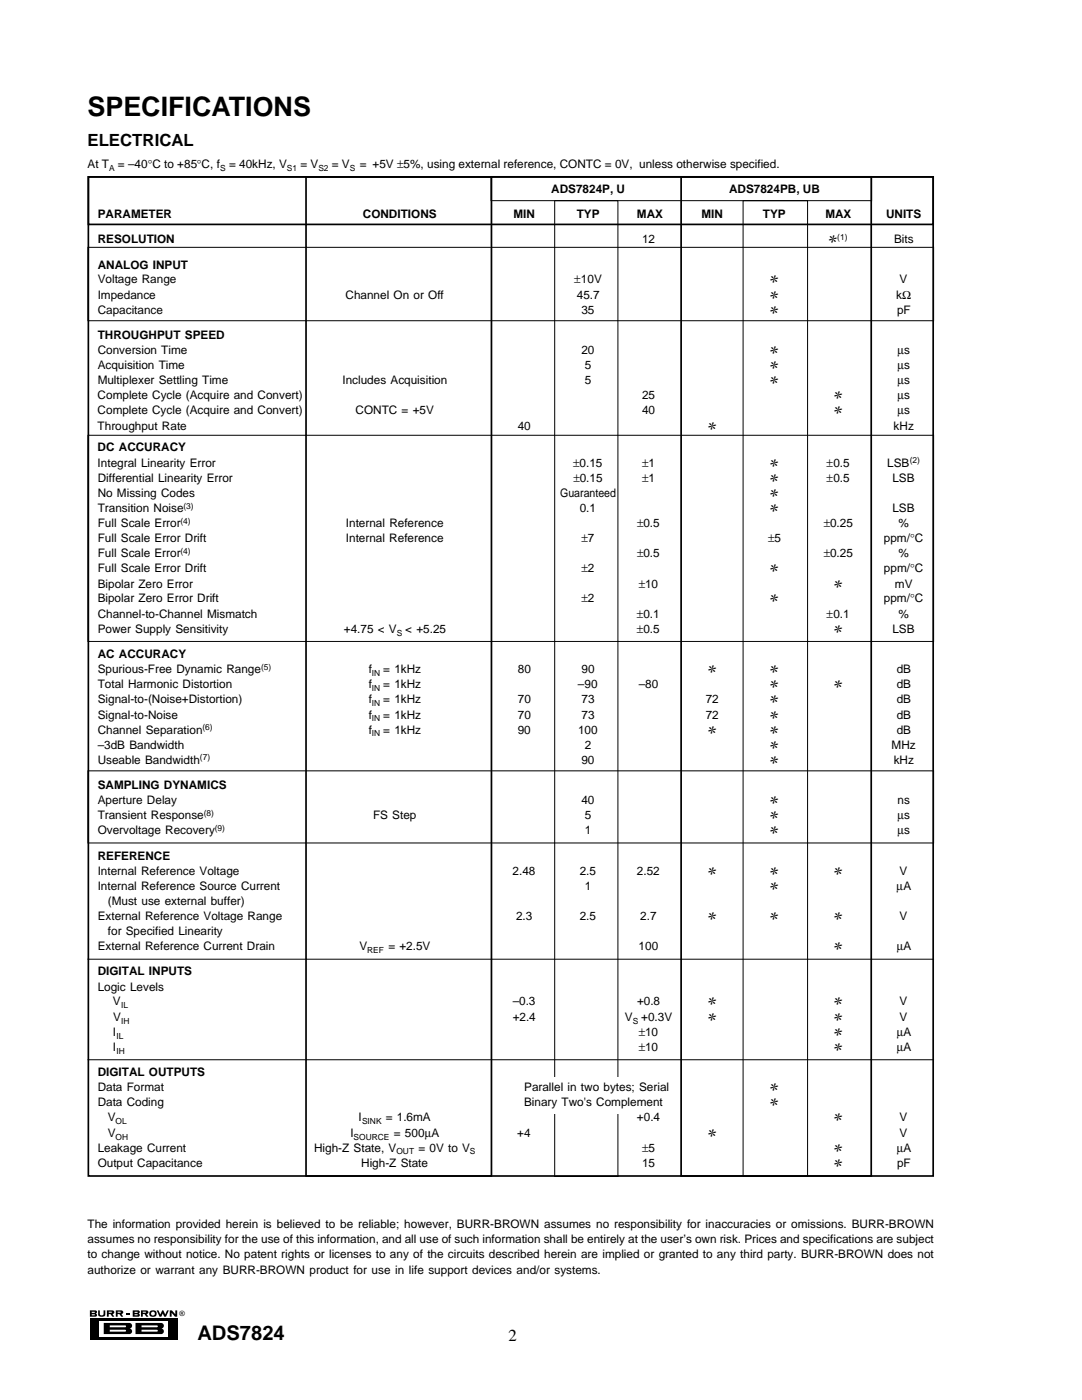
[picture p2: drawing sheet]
<svg xmlns="http://www.w3.org/2000/svg" width="216mm" height="279mm" viewBox="0 0 216 279" stroke-linecap="round" stroke-linejoin="round" font-family="sans-serif">
<defs><g id="words">
<text font-size="5.4" x="17.5" y="23.1">SPECIFICATIONS</text>
<text font-size="4" x="39.4" y="267.5">ADS7824</text>
<g font-size="3.4">
<text x="17.5" y="29.1">ELECTRICAL</text>
<text x="101.5" y="267.5">2</text>
</g>
<g font-size="2.3">
<text x="17.5" y="33.4">At T</text>
<text x="23.5" y="33.4">= –40°C to +85°C, f</text>
<text x="45.7" y="33.4">= 40kHz, V</text>
<text x="59.9" y="33.4">= V</text>
<text x="66.2" y="33.4">= V</text>
<text x="71.8" y="33.4">= +5V ±5%, using external reference, CONTC = 0V, unless otherwise specified.</text>
<text x="110" y="38.5">ADS7824P, U</text>
<text x="145.5" y="38.5">ADS7824PB, UB</text>
<text x="19.5" y="43.5">PARAMETER</text>
<text x="72.4" y="43.5">CONDITIONS</text>
<text x="102.5" y="43.5">MIN</text>
<text x="115.1" y="43.5">TYP</text>
<text x="127.1" y="43.5">MAX</text>
<text x="140" y="43.5">MIN</text>
<text x="152.2" y="43.5">TYP</text>
<text x="164.7" y="43.5">MAX</text>
<text x="176.8" y="43.5">UNITS</text>
<text x="19.5" y="48.5">RESOLUTION</text>
<text x="19.5" y="53.6">ANALOG INPUT</text>
<text x="128.1" y="48.5">12</text>
<text x="165.4" y="48.5">✻</text>
<text x="178.4" y="48.5">Bits</text>
<text x="19.5" y="59.6">Impedance</text>
<text x="19.5" y="56.6">Voltage Range</text>
<text x="69" y="59.6">Channel On or Off</text>
<text x="114.6" y="56.6">±10V</text>
<text x="115.1" y="59.6">45.7</text>
<text x="153.7" y="56.6">✻</text>
<text x="153.7" y="59.6">✻</text>
<text x="178.8" y="59.6">kΩ</text>
<text x="179.5" y="56.6">V</text>
<text x="19.5" y="62.7">Capacitance</text>
<text x="116" y="62.7">35</text>
<text x="153.7" y="62.7">✻</text>
<text x="179" y="62.7">pF</text>
<text x="19.5" y="67.6">THROUGHPUT SPEED</text>
<text x="19.5" y="70.7">Conversion Time</text>
<text x="116" y="70.7">20</text>
<text x="153.7" y="70.7">✻</text>
<text x="179.1" y="70.7">µs</text>
<text x="19.5" y="76.7">Multiplexer Settling Time</text>
<text x="19.5" y="73.7">Acquisition Time</text>
<text x="68.3" y="76.7">Includes Acquisition</text>
<text x="116.7" y="76.7">5</text>
<text x="116.7" y="73.7">5</text>
<text x="153.7" y="76.7">✻</text>
<text x="153.7" y="73.7">✻</text>
<text x="179.1" y="76.7">µs</text>
<text x="179.1" y="73.7">µs</text>
<text x="19.5" y="82.7">Complete Cycle (Acquire and Convert)</text>
<text x="19.5" y="79.7">Complete Cycle (Acquire and Convert)</text>
<text x="71" y="82.7">CONTC = +5V</text>
<text x="128.1" y="82.7">40</text>
<text x="128.1" y="79.7">25</text>
<text x="166.5" y="82.7">✻</text>
<text x="166.5" y="79.7">✻</text>
<text x="179.1" y="82.7">µs</text>
<text x="179.1" y="79.7">µs</text>
<text x="19.5" y="85.8">Throughput Rate</text>
<text x="103.3" y="85.8">40</text>
<text x="141.3" y="85.8">✻</text>
<text x="178.3" y="85.8">kHz</text>
<text x="19.5" y="90.1">DC ACCURACY</text>
<text x="19.5" y="93.1">Integral Linearity Error</text>
<text x="114.4" y="93.1">±0.15</text>
<text x="128.1" y="93.1">±1</text>
<text x="153.7" y="93.1">✻</text>
<text x="164.9" y="93.1">±0.5</text>
<text x="177" y="93.1">LSB</text>
<text x="19.5" y="99.1">No Missing Codes</text>
<text x="19.5" y="96.1">Differential Linearity Error</text>
<text x="111.8" y="99.1">Guaranteed</text>
<text x="114.4" y="96.1">±0.15</text>
<text x="128.1" y="96.1">±1</text>
<text x="153.7" y="96.1">✻</text>
<text x="153.7" y="99.1">✻</text>
<text x="164.9" y="96.1">±0.5</text>
<text x="178.1" y="96.1">LSB</text>
<text x="19.5" y="102.2">Transition Noise</text>
<text x="19.5" y="105.2">Full Scale Error</text>
<text x="69" y="105.2">Internal Reference</text>
<text x="115.7" y="102.2">0.1</text>
<text x="127.1" y="105.2">±0.5</text>
<text x="153.7" y="102.2">✻</text>
<text x="164.4" y="105.2">±0.25</text>
<text x="178.1" y="102.2">LSB</text>
<text x="179.3" y="105.2">%</text>
<text x="19.5" y="111.3">Full Scale Error</text>
<text x="19.5" y="108.2">Full Scale Error Drift</text>
<text x="69" y="108.2">Internal Reference</text>
<text x="116" y="108.2">±7</text>
<text x="127.1" y="111.3">±0.5</text>
<text x="153.3" y="108.2">±5</text>
<text x="164.4" y="111.3">±0.25</text>
<text x="176.4" y="108.2">ppm/°C</text>
<text x="179.3" y="111.3">%</text>
<text x="19.5" y="114.2">Full Scale Error Drift</text>
<text x="19.5" y="117.3">Bipolar Zero Error</text>
<text x="116" y="114.2">±2</text>
<text x="127.4" y="117.3">±10</text>
<text x="153.7" y="114.2">✻</text>
<text x="166.5" y="117.3">✻</text>
<text x="176.4" y="114.2">ppm/°C</text>
<text x="178.6" y="117.3">mV</text>
<text x="19.5" y="123.3">Channel-to-Channel Mismatch</text>
<text x="19.5" y="120.2">Bipolar Zero Error Drift</text>
<text x="116" y="120.2">±2</text>
<text x="127.1" y="123.3">±0.1</text>
<text x="153.7" y="120.2">✻</text>
<text x="164.9" y="123.3">±0.1</text>
<text x="176.4" y="120.2">ppm/°C</text>
<text x="179.3" y="123.3">%</text>
<text x="19.5" y="126.3">Power Supply Sensitivity</text>
<text x="19.5" y="131.3">AC ACCURACY</text>
<text x="68.6" y="126.3">+4.75 &lt; V</text>
<text x="80.9" y="126.3">&lt; +5.25</text>
<text x="127.1" y="126.3">±0.5</text>
<text x="166.5" y="126.3">✻</text>
<text x="178.1" y="126.3">LSB</text>
<text x="19.5" y="134.4">Spurious-Free Dynamic Range</text>
<text x="19.5" y="137.3">Total Harmonic Distortion</text>
<text x="73.6" y="134.4">f</text>
<text x="73.6" y="137.3">f</text>
<text x="76.5" y="134.4">= 1kHz</text>
<text x="76.5" y="137.3">= 1kHz</text>
<text x="103.3" y="134.4">80</text>
<text x="115.3" y="137.3">–90</text>
<text x="116" y="134.4">90</text>
<text x="127.4" y="137.3">–80</text>
<text x="141.3" y="134.4">✻</text>
<text x="153.7" y="134.4">✻</text>
<text x="153.7" y="137.3">✻</text>
<text x="166.5" y="137.3">✻</text>
<text x="178.9" y="134.4">dB</text>
<text x="178.9" y="137.3">dB</text>
<text x="19.5" y="140.4">Signal-to-(Noise+Distortion)</text>
<text x="19.5" y="143.4">Signal-to-Noise</text>
<text x="73.6" y="143.4">f</text>
<text x="73.6" y="140.4">f</text>
<text x="76.5" y="140.4">= 1kHz</text>
<text x="76.5" y="143.4">= 1kHz</text>
<text x="103.3" y="140.4">70</text>
<text x="103.3" y="143.4">70</text>
<text x="116" y="140.4">73</text>
<text x="116" y="143.4">73</text>
<text x="140.8" y="140.4">72</text>
<text x="140.8" y="143.4">72</text>
<text x="153.7" y="140.4">✻</text>
<text x="153.7" y="143.4">✻</text>
<text x="178.9" y="140.4">dB</text>
<text x="178.9" y="143.4">dB</text>
<text x="19.5" y="149.4">–3dB Bandwidth</text>
<text x="19.5" y="146.4">Channel Separation</text>
<text x="73.6" y="146.4">f</text>
<text x="76.5" y="146.4">= 1kHz</text>
<text x="103.3" y="146.4">90</text>
<text x="115.3" y="146.4">100</text>
<text x="116.7" y="149.4">2</text>
<text x="141.3" y="146.4">✻</text>
<text x="153.7" y="149.4">✻</text>
<text x="153.7" y="146.4">✻</text>
<text x="177.9" y="149.4">MHz</text>
<text x="178.9" y="146.4">dB</text>
<text x="19.5" y="152.4">Useable Bandwidth</text>
<text x="116" y="152.4">90</text>
<text x="153.7" y="152.4">✻</text>
<text x="178.3" y="152.4">kHz</text>
<text x="19.5" y="157.5">SAMPLING DYNAMICS</text>
<text x="19.5" y="160.4">Aperture Delay</text>
<text x="116" y="160.4">40</text>
<text x="153.7" y="160.4">✻</text>
<text x="179.1" y="160.4">ns</text>
<text x="19.5" y="166.5">Overvoltage Recovery</text>
<text x="19.5" y="163.5">Transient Response</text>
<text x="74.4" y="163.5">FS Step</text>
<text x="116.7" y="163.5">5</text>
<text x="116.7" y="166.5">1</text>
<text x="153.7" y="163.5">✻</text>
<text x="153.7" y="166.5">✻</text>
<text x="179.1" y="163.5">µs</text>
<text x="179.1" y="166.5">µs</text>
<text x="19.5" y="171.5">REFERENCE</text>
<text x="19.5" y="174.6">Internal Reference Voltage</text>
<text x="19.5" y="177.5">Internal Reference Source Current</text>
<text x="102.3" y="174.6">2.48</text>
<text x="115.7" y="174.6">2.5</text>
<text x="116.7" y="177.5">1</text>
<text x="127.1" y="174.6">2.52</text>
<text x="141.3" y="174.6">✻</text>
<text x="153.7" y="174.6">✻</text>
<text x="153.7" y="177.5">✻</text>
<text x="166.5" y="174.6">✻</text>
<text x="178.9" y="177.5">µA</text>
<text x="179.5" y="174.6">V</text>
<text x="19.5" y="183.6">External Reference Voltage Range</text>
<text x="21.5" y="180.6">(Must use external buffer)</text>
<text x="103" y="183.6">2.3</text>
<text x="115.7" y="183.6">2.5</text>
<text x="127.8" y="183.6">2.7</text>
<text x="141.3" y="183.6">✻</text>
<text x="153.7" y="183.6">✻</text>
<text x="166.5" y="183.6">✻</text>
<text x="179.5" y="183.6">V</text>
<text x="19.5" y="189.6">External Reference Current Drain</text>
<text x="21.5" y="186.6">for Specified Linearity</text>
<text x="71.7" y="189.6">V</text>
<text x="77.5" y="189.7">= +2.5V</text>
<text x="127.4" y="189.7">100</text>
<text x="166.5" y="189.7">✻</text>
<text x="178.9" y="189.7">µA</text>
<text x="19.5" y="194.6">DIGITAL INPUTS</text>
<text x="19.5" y="197.7">Logic Levels</text>
<text x="22.5" y="200.7">V</text>
<text x="22.6" y="203.7">V</text>
<text x="102.3" y="200.7">–0.3</text>
<text x="102.3" y="203.7">+2.4</text>
<text x="124.7" y="203.7">V</text>
<text x="127.1" y="200.7">+0.8</text>
<text x="128" y="203.7">+0.3V</text>
<text x="141.3" y="203.7">✻</text>
<text x="141.3" y="200.7">✻</text>
<text x="166.5" y="203.7">✻</text>
<text x="166.5" y="200.7">✻</text>
<text x="179.5" y="203.7">V</text>
<text x="179.5" y="200.7">V</text>
<text x="22.5" y="209.7">I</text>
<text x="22.5" y="206.8">I</text>
<text x="127.4" y="206.8">±10</text>
<text x="127.4" y="209.7">±10</text>
<text x="166.5" y="206.8">✻</text>
<text x="166.5" y="209.7">✻</text>
<text x="178.9" y="206.8">µA</text>
<text x="178.9" y="209.7">µA</text>
<text x="19.5" y="214.8">DIGITAL OUTPUTS</text>
<text x="19.5" y="217.8">Data Format</text>
<text x="19.5" y="220.8">Data Coding</text>
<text x="104.6" y="220.8">Binary Two's Complement</text>
<text x="104.6" y="217.8">Parallel in two bytes; Serial</text>
<text x="153.7" y="217.8">✻</text>
<text x="153.7" y="220.8">✻</text>
<text x="21.5" y="223.8">V</text>
<text x="21.5" y="226.8">V</text>
<text x="70" y="226.8">I</text>
<text x="71.6" y="223.8">I</text>
<text x="77" y="223.8">= 1.6mA</text>
<text x="78.6" y="226.8">= 500µA</text>
<text x="103.2" y="226.8">+4</text>
<text x="127.1" y="223.8">+0.4</text>
<text x="141.3" y="226.8">✻</text>
<text x="166.5" y="223.8">✻</text>
<text x="179.5" y="226.8">V</text>
<text x="179.5" y="223.8">V</text>
<text x="19.5" y="229.9">Leakage Current</text>
<text x="19.5" y="232.8">Output Capacitance</text>
<text x="62.7" y="229.9">High-Z State, V</text>
<text x="72.1" y="232.8">High-Z State</text>
<text x="83.5" y="229.9">= 0V to V</text>
<text x="128.1" y="229.9">±5</text>
<text x="128.1" y="232.8">15</text>
<text x="166.5" y="232.8">✻</text>
<text x="166.5" y="229.9">✻</text>
<text x="178.9" y="229.9">µA</text>
<text x="179" y="232.8">pF</text>
<text x="17.5" y="245.1">The information provided herein is believed to be reliable; however, BURR-BROWN assumes no responsibility for inaccuracies or omissions. BURR-BROWN</text>
<text x="17.5" y="248.1">assumes no responsibility for the use of this information, and all use of such information shall be entirely at the user’s own risk. Prices and specifications are subject</text>
<text x="17.5" y="251.1">to change without notice. No patent rights or licenses to any of the circuits described herein are implied or granted to any third party. BURR-BROWN does not</text>
<text x="17.5" y="254.2">authorize or warrant any BURR-BROWN product for use in life support devices and/or systems.</text>
</g>
<g font-size="1.7">
<text x="21.8" y="34">A</text>
<text x="44" y="34">S</text>
<text x="57.3" y="34">S1</text>
<text x="63.5" y="34">S2</text>
<text x="69.8" y="34">S</text>
<text x="167.1" y="47.8">(1)</text>
<text x="181.5" y="92.5">(2)</text>
<text x="36.6" y="101.5">(3)</text>
<text x="36" y="104.5">(4)</text>
<text x="36" y="110.6">(4)</text>
<text x="79.2" y="126.8">S</text>
<text x="52.1" y="133.7">(5)</text>
<text x="74.2" y="134.9">IN</text>
<text x="74.2" y="137.9">IN</text>
<text x="74.2" y="140.9">IN</text>
<text x="74.2" y="143.9">IN</text>
<text x="40.4" y="145.7">(6)</text>
<text x="74.2" y="147">IN</text>
<text x="39.9" y="151.7">(7)</text>
<text x="40.7" y="162.8">(8)</text>
<text x="42.9" y="165.9">(9)</text>
<text x="73.3" y="190.2">REF</text>
<text x="24.2" y="201.3">IL</text>
<text x="23.2" y="207.3">IL</text>
<text x="24.2" y="204.3">IH</text>
<text x="126.3" y="204.3">S</text>
<text x="23.2" y="210.3">IH</text>
<text x="23.1" y="224.4">OL</text>
<text x="23.1" y="227.4">OH</text>
<text x="70.5" y="227.4">SOURCE</text>
<text x="72.2" y="224.4">SINK</text>
<text x="79.1" y="230.4">OUT</text>
<text x="93.7" y="230.4">S</text>
</g>
<text font-size="1.4" x="35.8" y="262.6">®</text>
</g></defs>
<path d="M17.9 263.1h17.5v4.3h-17.5z" fill="#000"/>
<path d="M19.8 263.6h13.7v3.2h-13.7z" fill="#fff"/>
<path d="M20.7 264h5.1a.56 .56 0 0 1 .6 .6 .56 .56 0 0 1-.6 .5 .56 .56 0 0 1 .6 .6 .56 .56 0 0 1-.6 .5h-5.1z" fill="#000"/>
<g fill="#fff">
<path d="M21.9 264.5h3.1l.2 .2-.2 .2h-3.1z"/>
<path d="M21.9 265.4h3.1l.2 .2-.2 .2h-3.1z"/>
</g>
<path d="M27 264h5.1a.56 .56 0 0 1 .6 .6 .56 .56 0 0 1-.6 .5 .56 .56 0 0 1 .6 .6 .56 .56 0 0 1-.6 .5h-5.1z" fill="#000"/>
<g fill="#fff">
<path d="M28.2 264.5h3.1l.2 .2-.2 .2h-3.1z"/>
<path d="M28.2 265.4h3.1l.2 .2-.2 .2h-3.1z"/>
</g>
<path d="M17.9 261.5h1.1a.32 .32 0 0 1 .4 .3 .32 .32 0 0 1-.4 .3 .31 .31 0 0 1 .4 .4 .31 .31 0 0 1-.4 .3h-1.1zM23.1 261.5h1.1a.36 .36 0 0 1 .4 .4 .36 .36 0 0 1-.4 .3l.4 .6h-.4l-.4-.5h-.3v.5h-.4z" fill="#000"/>
<path d="M23.5 261.8l.6 .1-.6 .1z" fill="#fff"/>
<path d="M19.6 261.5h.3v.7l.3 .3 .4-.1 .1-.9h.3v.1a.81 .81 0 0 1-.5 1.2h-.2a.58 .58 0 0 1-.7-.5zM26.5 261.5h1.1a.31 .31 0 0 1 .3 .3 .31 .31 0 0 1-.3 .3 .31 .31 0 0 1 .3 .4 .31 .31 0 0 1-.3 .3h-1.1z" fill="#000"/>
<g fill="#fff">
<path d="M26.8 261.8l.7 .1-.7 .1z"/>
<path d="M26.8 262.3l.7 .1-.7 .1z"/>
</g>
<path d="M28.1 261.5h1.1a.36 .36 0 0 1 .4 .4 .36 .36 0 0 1-.3 .3l.3 .6h-.4l-.4-.5h-.3v.5h-.4z" fill="#000"/>
<path d="M28.5 261.8l.6 .1-.6 .1z" fill="#fff"/>
<path d="M30 261.6l.2-.1a.7 .7 0 0 1 1.1 .7 .7 .7 0 0 1-1.1 .6 .65 .65 0 0 1-.2-1.2z" fill="#000"/>
<circle cx="30.5" cy="262.2" r=".38" fill="#fff"/>
<path d="M21.3 261.5h1.1a.36 .36 0 0 1 .4 .4 .36 .36 0 0 1-.3 .3l.3 .6h-.4l-.4-.5h-.3v.5h-.4zM31.3 261.5h.3l.4 .8 .4-.8h.2l.4 .8 .3-.8h.4l-.6 1.3h-.3l-.3-.7-.3 .7h-.4zM33.9 261.5h.4l.7 .8v-.8h.4v1.3h-.5l-.7-.8v.8h-.3z" fill="#000"/>
<path d="M21.7 261.8l.6 .1-.6 .1z" fill="#fff"/>
<path d="M25.2 262.1h.6v.2h-.6z" fill="#000"/>
<g fill="#fff">
<path d="M18.3 261.8l.6 .1-.6 .1z"/>
<path d="M18.3 262.3l.6 .1-.6 .1z"/>
</g>
<path d="M17.6 35.3h168.6v199.4h-168.6zM17.6 35.3h168.6v9.5h-168.6zM61.1 35.3h37v199.4h-37zM135.9 35.3h37.9v199.4h-37.9z" fill="none" stroke="#000" stroke-width=".34"/>
<path d="M98 35.2h75.9v4.8h-75.9zM17.5 49.4h168.8v14.6h-168.8zM110.7 40h12.6v194.8h-12.6zM148.3 40h12.8v194.8h-12.8zM17.5 86.9h168.8v41.1h-168.8zM17.5 153.8h168.8v14.4h-168.8zM17.5 191.4h168.9M17.5 211.5h168.9" fill="none" stroke="#000" stroke-width=".2"/>
<path d="M102.4 214.9h31.8v7.3h-31.8z" fill="#fff"/>
<use href="#words"/>
</svg>
